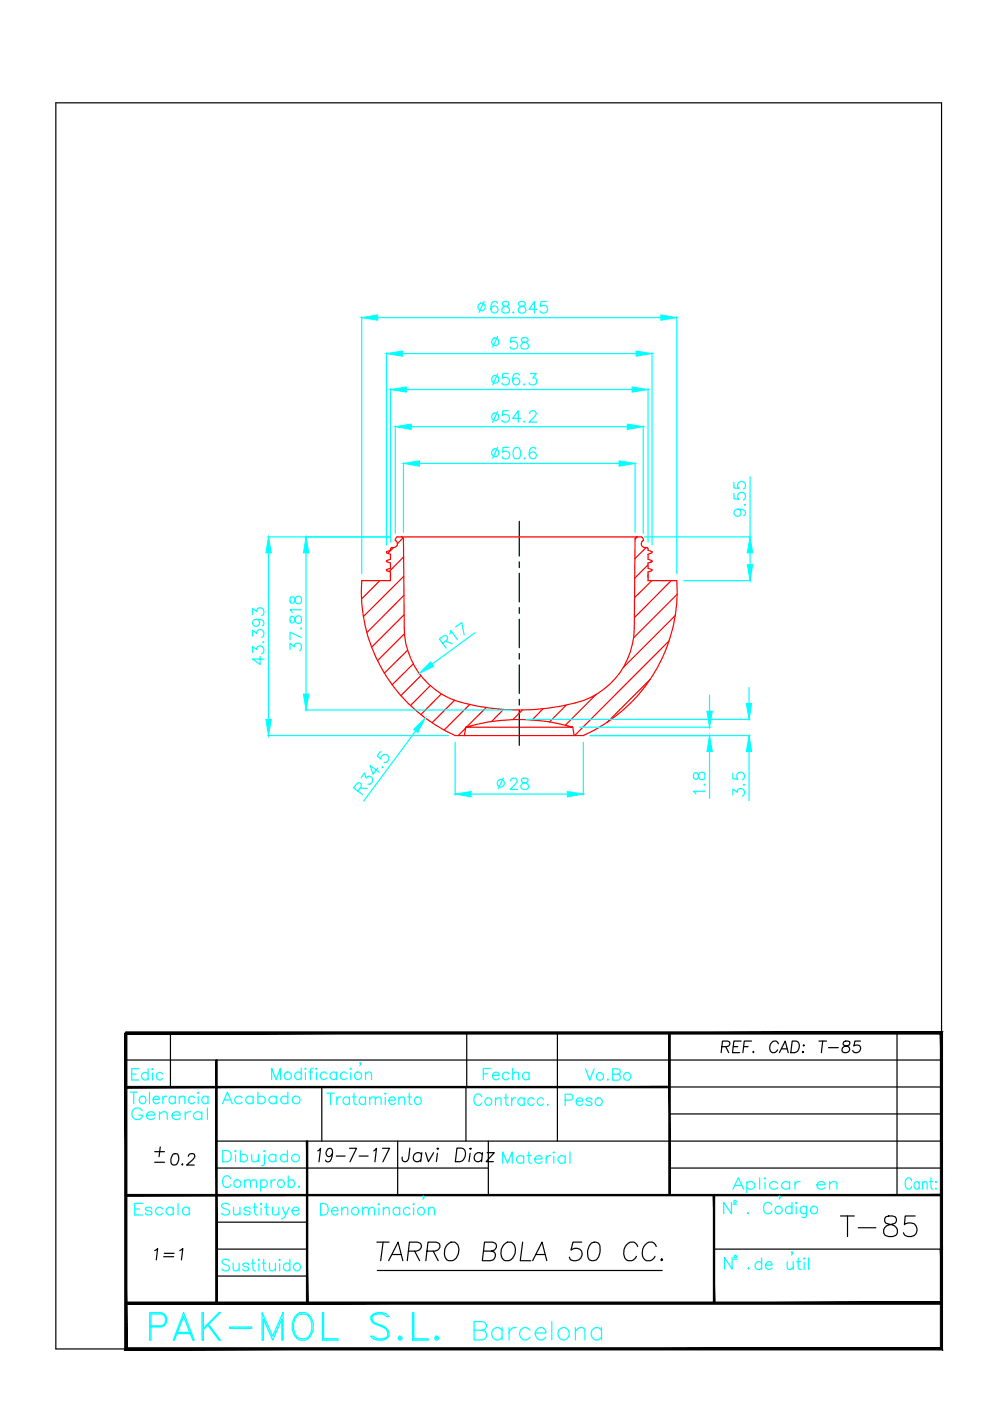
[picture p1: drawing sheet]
<svg xmlns="http://www.w3.org/2000/svg" width="210mm" height="297mm" viewBox="0 0 210 297" stroke-linecap="round" stroke-linejoin="round" font-family="sans-serif">
<!-- layer: 0 -->
<g fill="#000" stroke="#000" stroke-width=".21">
<path d="M26.4 219l.5 66.8v-66.8zM26.4 219l.5 66.8-.5 .4zM26.9 285.8l-.5 .4 173-.4zM26.4 286.2l173-.4 .4 .4zM199.4 264.8v21l.4 .4zM199.4 264.8h.4v21.4zM199.4 219.2v45.6h.4zM199.4 219.2l.4-.4v46zM26.7 219.2h172.7l.4-.4zM26.7 218.8h173.1l-173.1 .4z"/>
<path d="M26.7 230.3v.3l115.3-.3zM26.7 230.6l115.3-.3v.3z"/>
<path d="M141.8 219v34.4h.3zM141.8 219h.3v34.4z"/>
<path d="M26.7 253.5h172.9v-.3zM26.7 253.2h172.9l-172.9 .3z"/>
<path d="M26.7 276.1v.4l172.9-.4zM26.7 276.5l172.9-.4v.4z"/>
<path d="M45.7 224.7v51.6h.3zM45.7 224.7h.3v51.6z"/>
<path d="M65 241.9v34.4h.3zM65 241.9h.3v34.4z"/>
<path d="M151.2 253.4v22.9h.3zM151.2 253.4h.3v22.9z"/>
</g>
<g fill="none" stroke="#000" stroke-width=".25">
<path d="M11.8 21.8h187.8v264.2h-187.8zM110.1 110.5v7.4M110.1 119.1v1.3M110.1 121.5v6.1M110.1 128.8v1.2M110.1 131.3v6M110.1 138.6v1.1M110.1 141v6M110.1 148.3v1.2M110.1 150.7v7.3M36.1 219v11.5M99 219v11.5"/>
<path d="M118.2 219v22.9M142 219v34.4M190.2 219v34.4M199.6 219h-172.9v67M26.7 224.7h172.9M26.7 230.5h172.9M45.9 224.7v51.6M68.2 230.5v11.4M98.8 230.5v11.4M142 236.2h57.6M153.1 221.9h1a.72 .72 0 0 0 .7-.7l-.2-.3-.4-.2h-1l-.3 2.5M153.9 221.9l.6 1.3"/>
<path d="M155.5 221.9h.9M157.1 220.7h-1.5l-.3 2.5h1.5M157.7 221.9h.9M159.3 220.7h-1.5l-.3 2.5M159.6 223.1l.2-.2v.2l-.1 .1zM165 221.3a.92 .92 0 0 0-1-.6 .92 .92 0 0 0-.7 1 1.23 1.23 0 0 0 .5 1.5 1.04 1.04 0 0 0 1.1-.6M165.3 223.2l1.2-2.5 .6 2.5M165.7 222.4h1.2M168 220.7h.8a1.33 1.33 0 0 1 .7 1.4 1.33 1.33 0 0 1-1 1.1h-.8zM170.1 223.1l.2-.2 .1 .2-.2 .1zM170.3 221.7h.2l-.1 .1zM173.6 220.7h1.6"/>
<path d="M174.4 220.7l-.3 2.5M175.7 222.1h2M178.9 220.9l-.1 .4v.3l.3 .1a.91 .91 0 0 1 1 1 .91 .91 0 0 1-1.6 0 .86 .86 0 0 1 .8-.9l.5-.1a.54 .54 0 0 0 .3-.8l-.3-.2zM182.4 220.7h-1.1l-.3 1.1a.84 .84 0 0 1 1.4 .2 .84 .84 0 0 1-.7 1.2 .68 .68 0 0 1-.9-.5M26.7 253.4h172.9M32.8 244.2h2.1M32.8 246.4h2.1M34 243.2l-.3 2M36.7 244.7a.75 .75 0 0 1 1.1 .4 1.35 1.35 0 0 1-1 1.9l-.3-.1a1.84 1.84 0 0 1 .2-2.2zM38.6 246.9h.2l-.2 .1zM39.9 245.2l.2-.4a.81 .81 0 0 1 1.1 0 .77 .77 0 0 1-.3 1.1l-1.3 1.1h1.6M45.9 241.9h153.7"/>
<path d="M45.9 247.7h57.6M45.9 259.1h19.2M65.1 241.9v34.4M67.4 244l.6-.5-.4 2.8M70.5 244.4a.78 .78 0 0 1-1.1 .7 .92 .92 0 0 1-.1-1.1 .92 .92 0 0 1 1-.4 2.55 2.55 0 0 1-.3 2.6l-.6 .1-.3-.1-.1-.2M71.3 245.1h1.9M74.1 243.5h1.5l-1.4 2.8M76.1 245.1h1.9M79.2 244l.6-.5-.3 2.8M81.1 243.5h1.5l-1.4 2.8M84.3 241.9v11.5M86.9 243.4l-.3 2.2-.2 .4a.7 .7 0 0 1-1.1 0v-.7"/>
<path d="M89.4 244.8a.95 .95 0 0 0-1.7 .1 .95 .95 0 0 0 .9 1.4l.6-.4M89.4 244.4l-.2 1.9M90.2 244.4l.6 1.9 1.1-1.9M92.7 243.5l.2-.1 .1 .1-.2 .2zM92.7 244.5l-.2 1.8M96.9 243.4h1a1.46 1.46 0 0 1 .3 2.5l-.7 .4h-1zM99.6 243.5l.2-.1 .1 .1-.1 .2zM99.7 244.5l-.3 1.8M102.3 244.8a.95 .95 0 0 0-1.7 .1 .95 .95 0 0 0 .9 1.4l.6-.4M102.3 244.4l-.2 1.9M103.3 244.4h1.5l-1.7 1.9h1.5M103.5 241.9v11.5"/>
<path d="M142 247.7h57.6M151.4 253.4v22.9M26.7 276.3h172.9M32.8 265.1l.6-.4-.3 2.4M34.7 266.4h2.1M34.8 265.7h2.1M38.1 265.1l.7-.4-.3 2.4M45.9 270.6h19.2M45.9 264.8h19.2M79.9 263.4h2.6M80 269.4h60.4M81.2 263.4l-.5 3.9"/>
<path d="M82.4 267.3l2-3.9 1 3.9M83.1 266h1.9M86.6 265.3h1.7a1.09 1.09 0 0 0 .9-1.6l-.7-.3h-1.7l-.5 3.9M87.9 265.3l1.1 2M90.5 265.3h1.7a1.09 1.09 0 0 0 1-1.6l-.8-.3h-1.7l-.4 3.9M91.8 265.3l1.1 2M94.8 263.9a1.31 1.31 0 0 1 2.3 0 2.49 2.49 0 0 1-1.2 3.4h-.7a2.07 2.07 0 0 1-.4-3.4zM102.5 265.3h1.7a1.09 1.09 0 0 0 .9-1.6l-.7-.3h-1.7l-.4 3.9h1.7a1.1 1.1 0 0 0 .9-.7 1.1 1.1 0 0 0-.2-1.2l-.5-.1M106.8 263.9a1.31 1.31 0 0 1 2.2 0 2.43 2.43 0 0 1-1.1 3.4h-.8a2.14 2.14 0 0 1-.3-3.4zM110.8 263.4l-.5 3.9h2.3M112.9 267.3l2-3.9 1 3.9M113.7 266h1.8"/>
<path d="M123.3 263.4h-1.8l-.4 1.6a1.37 1.37 0 0 1 2.2 .3 1.37 1.37 0 0 1-1.2 2l-1.1-.2-.3-.6M125.4 263.6a1.17 1.17 0 0 1 1.8 .5 3.5 3.5 0 0 1-.8 3 1.18 1.18 0 0 1-1.7-.6 3.2 3.2 0 0 1 .7-2.9zM135.2 264.3l-.5-.7a1.68 1.68 0 0 0-2.4 1.3 2.02 2.02 0 0 0 .9 2.4 1.51 1.51 0 0 0 1.7-.9M139.1 264.3l-.4-.7a1.68 1.68 0 0 0-2.4 1.3 1.9 1.9 0 0 0 .8 2.4 1.51 1.51 0 0 0 1.8-.9M140.3 266.9l.2 .2-.2 .2-.2-.2zM151.4 264.8h48.2"/>
</g>
<g fill="none" stroke="#0ff" stroke-width=".25">
<path d="M27.6 231.6h1.5M27.9 227.7h1M28.3 231.6v2.4M29.4 226.6h-1.5v2.4h1.5M30.2 235.5a1.21 1.21 0 0 0-1.8-.3 1.21 1.21 0 0 0 0 1.9 1.21 1.21 0 0 0 1.8-.3v-.4h-.8M31.1 236.4h1.7a.88 .88 0 0 0-1.2-.7 .88 .88 0 0 0-.4 1.3 .88 .88 0 0 0 1.3 .2l.3-.2M31.4 227.7a.78 .78 0 0 0-1.2-.1 .78 .78 0 0 0 0 1.2 .78 .78 0 0 0 1.2-.2M31.4 226.6v2.4M31.7 231.6v2.4M32.3 226.6l.2 .1-.2 .1-.1-.1zM32.3 227.5v1.5M32.5 233.1h1.3a.68 .68 0 0 0-.8-.7 .68 .68 0 0 0-.5 .9 .7 .7 0 0 0 .5 .7 .7 .7 0 0 0 .8-.3"/>
<path d="M33.8 236.2a1.15 1.15 0 0 1 1.5-.4l.2 .4v1.2M33.8 235.7v1.7M34.5 227.7a.78 .78 0 0 0-1.1-.1 .78 .78 0 0 0 0 1.2 .78 .78 0 0 0 1.1-.2M34.5 232.4v1.6M35.4 232.4a.7 .7 0 0 0-.9 .7M36.5 236.4h1.7a.65 .65 0 0 0-.5-.7 .9 .9 0 0 0-1.2 1 .9 .9 0 0 0 1.5 .5l.2-.2M37.2 232.7a.74 .74 0 0 0-1.1 0 .74 .74 0 0 0 0 1.1 .74 .74 0 0 0 1.1-.1M37.2 232.4v1.6M38 232.8l.6-.4 .5 .1 .1 1.5M38 232.4v1.6M39.3 235.7v1.7M40.4 235.7a.96 .96 0 0 0-1.1 .7"/>
<path d="M41.3 232.7a.74 .74 0 0 0-1.1 0 .74 .74 0 0 0 0 1.1 .74 .74 0 0 0 1.1-.1M42 231.6l.1 .1-.1 .1-.1-.1zM42 232.5v1.5M42.8 236.1a.9 .9 0 0 0-1.2-.4 .9 .9 0 0 0-.5 1.1 .9 .9 0 0 0 1.1 .6l.6-.4M42.8 235.7v1.7M44 234.9v2.5M44.1 232.7a.74 .74 0 0 0-1.1 0 .74 .74 0 0 0 0 1.1 .74 .74 0 0 0 1.1-.1M44.1 232.4v1.6M47.2 234l1-2.4 1.1 2.4M47.6 233.2h1.3M51.3 232.7a.86 .86 0 0 0-1.2-.1 .86 .86 0 0 0 0 1.3 .86 .86 0 0 0 1.2-.2M53.7 232.7a.86 .86 0 0 0-1.3-.1 .86 .86 0 0 0 0 1.3 .86 .86 0 0 0 1.3-.2"/>
<path d="M53.7 232.4v1.6M54.7 232.7a.86 .86 0 0 1 1.3-.1 .86 .86 0 0 1 0 1.3 .86 .86 0 0 1-1.3-.2M54.7 231.6v2.4M57.6 228.9v-2.4l.9 2.4 1-2.4v2.4M58.6 232.7a.86 .86 0 0 0-1.3-.1 .86 .86 0 0 0 0 1.3 .86 .86 0 0 0 1.3-.2M58.6 232.4v1.6M61 232.7a.84 .84 0 0 0-1.2-.1 .84 .84 0 0 0 0 1.2 .84 .84 0 0 0 1.2-.1M61 231.6v2.4M63.9 227.6a.78 .78 0 0 0-1.2-.1 .78 .78 0 0 0 0 1.2 .78 .78 0 0 0 1.2-.1M63.9 226.5v2.4M64.8 226.5l.1 .1-.1 .1zM64.8 227.4v1.5"/>
<path d="M65.5 227.3h.8M66.4 226.5l-.5 .1-.1 .3v2M67.1 226.5l.1 .1-.1 .1-.1-.1zM67.1 227.4v1.5M69.3 227.6a.78 .78 0 0 0-1.2-.1 .78 .78 0 0 0 0 1.2 .78 .78 0 0 0 1.2-.1M69.3 231.8h1.6M70.1 231.8v2.4M71.4 227.6a.78 .78 0 0 0-1.2-.1 .78 .78 0 0 0 0 1.2 .78 .78 0 0 0 1.2-.1M71.4 227.3v1.6M71.4 232.6v1.6M72.3 232.6a.71 .71 0 0 0-.9 .7M73.6 227.6a.78 .78 0 0 0-1.2-.1 .78 .78 0 0 0 0 1.2 .78 .78 0 0 0 1.2-.1"/>
<path d="M74.1 232.9a.76 .76 0 0 0-1.1-.1 .76 .76 0 0 0 0 1.1 .76 .76 0 0 0 1.1-.1M74.1 232.6v1.6M74.4 226.5l.1 .1-.1 .1-.2-.1zM74.4 227.4v1.5M74.7 232.6h.8M75 231.8v1.9l.2 .4 .4 .1M76.5 225.4h-.2l.1-.1 .1 .1-.2 .5M77.5 227.8l.5-.5 .6 .1 .2 1.5M77.5 232.9a.76 .76 0 0 0-1.1-.1 .76 .76 0 0 0 0 1.1 .76 .76 0 0 0 1.1-.1M77.5 227.3v1.6M77.5 232.6v1.6M78.4 233l.5-.4 .6 .1 .1 1.5"/>
<path d="M78.4 232.6v1.6M79.6 233l.6-.4 .5 .1 .1 1.5M81.6 231.9h.2l-.1 .1zM81.7 232.7v1.5M82.5 233.3h1.3a.7 .7 0 0 0-.8-.8 .7 .7 0 0 0-.5 1 .73 .73 0 0 0 .5 .7 .73 .73 0 0 0 .8-.4M84.6 233l.5-.4 .6 .1 .1 1.5M84.6 232.6v1.6M86.4 232.6h.8M86.8 231.8v1.9l.1 .4 .4 .1M102.1 232.5a.85 .85 0 0 0-.9-.6 .85 .85 0 0 0-.7 1 1.03 1.03 0 0 0 .2 1.1 1.03 1.03 0 0 0 1.1 .2l.3-.4M102.5 227.7h.9M104 226.5h-1.5v2.4"/>
<path d="M104.4 228h1.4a.75 .75 0 0 0-1-.6 .75 .75 0 0 0-.3 1.2 .74 .74 0 0 0 1.3 0M105.1 233.2l.5-.5 .6 .2v1.5M105.1 232.7v1.7M106.9 232.7h.8M107.3 231.9v2l.1 .3 .4 .2M107.9 227.7a.78 .78 0 0 0-1.2-.1 .78 .78 0 0 0 0 1.1 .78 .78 0 0 0 1.2-.1M108.5 232.7v1.7M108.7 227.8a.86 .86 0 0 1 1.2-.4l.1 1.5M108.7 226.5v2.4M109.4 232.7a.78 .78 0 0 0-.9 .7M111.2 233.1a.76 .76 0 0 0-1.2-.1 .76 .76 0 0 0 0 1.1 .76 .76 0 0 0 1.2-.1M111.2 232.7v1.7"/>
<path d="M112.2 227.7a.78 .78 0 0 0-1.2-.1 .78 .78 0 0 0 0 1.1 .78 .78 0 0 0 1.2-.1M112.2 227.3v1.6M113.2 233.1a.74 .74 0 0 0-1.1-.1 .74 .74 0 0 0 0 1.1 .74 .74 0 0 0 1.1-.1M115.2 233.1a.74 .74 0 0 0-1.1-.1 .74 .74 0 0 0 0 1.1 .74 .74 0 0 0 1.1-.1M116 234.2h.2l-.1 .2zM119.8 233.3l1.4-.2a.71 .71 0 0 0 0-1l-1.4-.1v2.4M122.2 233.5h1.4a.61 .61 0 0 0-.5-.7 .79 .79 0 0 0-.9 1 .79 .79 0 0 0 1.4 .3M124.1 226.6l.9 2.4 1-2.4M125.5 233.1a.74 .74 0 0 0-1.3 0 1.26 1.26 0 0 0 1.2 .6l.1 .4a.74 .74 0 0 1-1.3 0M128.8 228.8l.2 .1-.2 .1zM129.9 227.8l1.4-.1 .2-.4-.2-.6-1.4-.1v2.4l1.4-.1a.67 .67 0 0 0 .2-.7 .67 .67 0 0 0-.5-.4M28.6 256.3h1"/>
<path d="M30.2 255.1h-1.6v2.5h1.6M32.2 256.3a.81 .81 0 0 0-1.4 0 1.46 1.46 0 0 0 1.3 .6l.1 .3a.81 .81 0 0 1-1.4 0M34.5 256.3a.83 .83 0 0 0-1.3-.2 .83 .83 0 0 0 0 1.3 .83 .83 0 0 0 1.3-.2M36.7 256.3a.83 .83 0 0 0-1.2-.2 .83 .83 0 0 0 0 1.3 .83 .83 0 0 0 1.2-.2M36.7 255.9v1.7M37.7 255.1v2.5M40.1 256.3a.81 .81 0 0 0-1.2-.1 .81 .81 0 0 0 0 1.2 .81 .81 0 0 0 1.2-.2M40.1 255.9v1.7M47.2 243.9h.9a1.25 1.25 0 0 1 .9 1.2 1.25 1.25 0 0 1-.9 1.2h-.9zM48.7 255.5a1.16 1.16 0 0 0-1.7 0l.2 .6 1 .3a.61 .61 0 0 1 .2 1.1 1.11 1.11 0 0 1-1.4-.3M48.9 249.9a.87 .87 0 0 0-1-.6 .87 .87 0 0 0-.7 .9 1.04 1.04 0 0 0 .2 1.2 1.04 1.04 0 0 0 1.1 .2l.4-.4M49.5 255.9l.1 1.6 .6 .1 .7-.5"/>
<path d="M49.9 243.9l.2 .2h-.2h-.1zM49.9 244.9v1.4M50.9 255.9v1.7M51 245.1a.84 .84 0 0 1 1.2-.2 .84 .84 0 0 1 0 1.3 .84 .84 0 0 1-1.2-.2M51 243.9v2.4M51.8 250.6l.6-.5 .6 .1 .1 1.6M51.8 250.1v1.7M53 256.3a.73 .73 0 0 0-.6-.4 .73 .73 0 0 0-.7 .4 1.28 1.28 0 0 0 1.2 .6l.1 .3a.73 .73 0 0 1-.6 .4 .73 .73 0 0 1-.7-.4M53.1 250.6a.85 .85 0 0 1 1.2-.4l.1 1.6M53.4 244.7l.1 1.5a.93 .93 0 0 0 1.3-.3M53.7 255.9h.8M54 255.1v2l.1 .4 .5 .1"/>
<path d="M54.8 244.7v1.6M55.3 250.5a.78 .78 0 0 1 1.1-.1 .78 .78 0 0 1 0 1.1 .78 .78 0 0 1-1.1-.1M55.3 250.1v2.5M55.4 255.1l.1 .2-.1 .1-.2-.1zM55.4 256.1v1.5M56.1 243.9l.1 .2h-.1h-.1zM56.1 244.9v1.8l-.1 .4h-.6M56.1 255.9h.8M56.5 255.1v2l.1 .4 .5 .1M57.5 250.1v1.7M57.8 255.9l.1 1.6 .6 .1 .6-.5M58.4 250.1a.71 .71 0 0 0-.9 .7"/>
<path d="M58.5 245.1a.84 .84 0 0 0-1.3-.2 .84 .84 0 0 0 0 1.3 .84 .84 0 0 0 1.3-.2M58.5 244.7v1.6M59.1 255.9v1.7M59.8 255.9l.8 1.7 .7-1.7M60.6 257.6a.97 .97 0 0 1-.9 .8M60.9 245.1a.84 .84 0 0 0-1.2-.2 .84 .84 0 0 0 0 1.3 .84 .84 0 0 0 1.2-.2M60.9 243.9v2.4M61.1 250.5a.76 .76 0 0 1 1.1-.1 .76 .76 0 0 1 0 1.1 .76 .76 0 0 1-1.1-.1M61.1 249.3v2.5M61.9 256.7h1.5a.6 .6 0 0 0-.5-.8 .81 .81 0 0 0-.9 1.1 .81 .81 0 0 0 1.4 .2M63.3 251.6l.1-.1 .1 .1-.1 .2zM68 255.2h.8a1.29 1.29 0 0 1 .8 1.2 1.29 1.29 0 0 1-.8 1.2h-.8z"/>
<path d="M70.3 256.7h1.4a.7 .7 0 0 0-.7-.8 .7 .7 0 0 0-.7 .8 .77 .77 0 0 0 .4 .9 .77 .77 0 0 0 1-.3M72.5 256.5l.6-.5 .5 .1 .1 1.5M72.5 256v1.6M76.9 256.5l.6-.5 .5 .1 .1 1.5M76.9 256v1.6M78.1 256.5l.6-.5 .6 .1 .1 1.5M80.3 255.2l.2 .1-.2 .1-.1-.1zM80.3 256.1v1.5M81.3 256.5l.5-.5 .6 .1 .1 1.5M81.3 256v1.6M84.7 256.3a.78 .78 0 0 0-1.1-.1 .78 .78 0 0 0 0 1.2 .78 .78 0 0 0 1.1-.1M84.7 256v1.6"/>
<path d="M86.9 256.3a.76 .76 0 0 0-1.1-.1 .76 .76 0 0 0 0 1.2 .76 .76 0 0 0 1.1-.1M87.7 255.2l.1 .1-.1 .1zM87.7 256.1v1.5M89.9 253.7h-.3l.2-.1 .1 .1-.3 .6M90.8 256.5l.6-.5 .6 .1 .1 1.5M90.8 256v1.6M106.6 246.6v-2.4l1 2.4 1-2.4v2.4M111 245.4a.84 .84 0 0 0-1.2-.2 .84 .84 0 0 0 0 1.3 .84 .84 0 0 0 1.2-.2M111 245v1.6M111.7 245h.9M112.1 244.2v2l.2 .3 .5 .1M113.4 245.7h1.5a.81 .81 0 0 0-1-.6 .81 .81 0 0 0-.5 1 .81 .81 0 0 0 1 .5l.5-.3"/>
<path d="M115.8 245v1.6M116.8 245a.85 .85 0 0 0-1 .7M117.4 244.2l.1 .1-.1 .2-.1-.2zM117.4 245.2v1.4M119.8 245.4a.84 .84 0 0 0-1.2-.2 .84 .84 0 0 0 0 1.3 .84 .84 0 0 0 1.2-.2M119.8 245v1.6M120.8 244.2v2.4M155.1 254.9v2.4l-1.7-2.4v2.4M155.4 252.1l1.1-2.4 1.2 2.4M155.4 255.3h.8M155.8 251.3h1.5M158.4 250.9a.87 .87 0 0 1 1.3-.2 .87 .87 0 0 1-.1 1.3 .99 .99 0 0 1-1.2-.2"/>
<path d="M158.4 250.5v2.4M158.4 257.3l.2-.2 .1 .2zM161.1 249.7v2.4M162 249.9l.2-.2 .1 .2zM162.2 250.7v1.4M163.6 255.5a.89 .89 0 0 0-1-.6 .89 .89 0 0 0-.7 1 1.06 1.06 0 0 0 .2 1.1 1.06 1.06 0 0 0 1.2 .3l.3-.5M164.9 250.9a.87 .87 0 0 0-1.3-.2 .87 .87 0 0 0 0 1.3 .97 .97 0 0 0 1.3-.2M165.4 253.7h-.2l.1-.2 .1 .2-.2 .5M167.4 250.9a.87 .87 0 0 0-1.3-.2 .87 .87 0 0 0 0 1.3 .97 .97 0 0 0 1.3-.2M167.4 250.5v1.6M167.9 256.1a.78 .78 0 0 0-1.1-.1 .78 .78 0 0 0 0 1.1 .78 .78 0 0 0 1.1-.1M167.9 254.9v2.4"/>
<path d="M168.6 250.5v1.6M168.8 254.9l.1 .2h-.1zM168.8 255.9v1.4M169.7 250.5a.97 .97 0 0 0-1.1 .7M171 255.7l-.1 2.2a.77 .77 0 0 1-.9 .2M171 256.1a.76 .76 0 0 0-1.1-.1 .76 .76 0 0 0 0 1.1 .76 .76 0 0 0 1.1-.1M173.2 251.2h1.7a.86 .86 0 0 0-1.1-.7 .86 .86 0 0 0-.5 1.3 .86 .86 0 0 0 1.3 .2l.3-.2M175.9 251a1.04 1.04 0 0 1 1.4-.3l.1 .3v1.1M175.9 250.5v1.6M193.3 250.3a.64 .64 0 0 0-.7-.6 .64 .64 0 0 0-.6 .6l-.1 .4a1.04 1.04 0 0 0 .9 1.4l.5-.5M194.9 250.9l-.2-.2a.74 .74 0 0 0-.9 .4 .74 .74 0 0 0 .3 .9l.4 .1 .4-.3M194.9 250.5v1.6"/>
<path d="M195.6 251l.4-.5 .5 .2 .1 1.4M195.6 250.5v1.6M197.1 250.5h.6M197.4 249.7v2l.1 .3 .3 .1M198.4 250.5v.2zM198.4 251.9v.2zM38.9 278.3l2.3 5.8h-.3l-2-5-1.9 5h-.3zM42.8 278.3h.3v5.8h-.3zM48.6 267.4a.85 .85 0 0 0-.8-.4 .85 .85 0 0 0-.7 .6l.2 .3 .9 .4a.61 .61 0 0 1 .2 1 1 1 0 0 1-1.3-.2M49.4 267.8l.2 1.5 .5 .2 .6-.5M50.7 267.8v1.7M52.7 268.2a.7 .7 0 0 0-.6-.4 .7 .7 0 0 0-.6 .4 1.26 1.26 0 0 0 1.1 .5l.1 .4a.7 .7 0 0 1-.6 .4 .7 .7 0 0 1-.6-.4"/>
<path d="M53.3 267.8h.8M53.6 267v2l.1 .3 .5 .2M54.9 267v.3l-.1-.2zM54.9 267.9v1.6M55.6 278.3l2.2 5 2.2-5v5.8h-.2v-4.4l-2 4.4-1.9-4.4v4.4h-.3zM55.6 267.8h.7M55.9 267v2l.1 .3 .5 .2M57.1 267.8l.2 1.5 .5 .2 .6-.5M58.4 267.8v1.7M59.3 267l.1 .1-.1 .2-.1-.2zM59.3 267.9v1.6M61.5 268.2a.8 .8 0 0 0-1.4 .2 .8 .8 0 0 0 .9 1.1l.5-.4"/>
<path d="M61.5 267v2.5M62.5 279.1a1.99 1.99 0 0 1 2-.8 1.99 1.99 0 0 1 1.6 1.4 3.3 3.3 0 0 1-1.4 4.4 2.05 2.05 0 0 1-2.4-1.4 3.7 3.7 0 0 1 .2-3.6zM63.1 278.8l.8-.2 1.4 .2a3.7 3.7 0 0 1 0 4.8l-.8 .2-1.4-.2a3.7 3.7 0 0 1 0-4.8zM68.4 278.3h.2v5.5h3.1v.3h-3.3zM78.6 279.1a2.54 2.54 0 0 1 3.9 0h-.6a2.08 2.08 0 0 0-3 0v.6l.2 .5 2 .9a1.95 1.95 0 0 1 1.4 2.2 2.54 2.54 0 0 1-3.9 0h.5a2.08 2.08 0 0 0 3.1 0 1.54 1.54 0 0 0-1.1-2l-1.4-.5a1.53 1.53 0 0 1-1.1-1.7zM87.5 278.3h.2v5.5h3.1v.3h-3.3zM155.2 266.6v2.5l-1.6-2.5v2.5M155.5 267h.8M158.7 268.8l.1 .1-.1 .2-.1-.2zM161.5 267.9a.78 .78 0 0 0-1.2-.1 .78 .78 0 0 0 0 1.1 .78 .78 0 0 0 1.2-.1M161.5 266.7v2.5M162.3 268.2h1.4a.72 .72 0 0 0-.8-.7 .72 .72 0 0 0-.6 .9 .76 .76 0 0 0 .5 .7 .76 .76 0 0 0 .9-.3"/>
<path d="M166.9 267.5l.1 1.5 .6 .2 .6-.5M168 265.5l-.1 .1-.1-.1 .1-.1 .1 .1-.2 .6M168.2 267.5v1.7M168.9 267.5h.8M169.2 266.7v2l.2 .3 .4 .2M170.5 266.7l.1 .1-.1 .2-.1-.2zM170.5 267.6v1.6M171.4 266.7v2.5M32 281.1h2.2a1.38 1.38 0 0 0 .6-2.3l-.6-.2h-2.2v5.5h-.3v-5.8h2.5a1.59 1.59 0 0 1 1.2 1.5 1.59 1.59 0 0 1-1.2 1.5h-2.2M37.3 282.7h3.3M37.6 282.5h2.7M43.1 281.6l3.3-3.3h.3l-3.6 3.6"/>
<path d="M43.9 280.8l2.5 3.3h.3l-2.5-3.3M48.7 281.3h4.7v.3h-4.7zM84.7 283.3h.3l.2 .3v.2l-.2 .3h-.3l-.3-.3v-.2zM84.7 283.6h.3v.2h-.3zM92.4 283.3h.3l.3 .3v.2l-.3 .3h-.3l-.2-.3v-.2zM92.4 283.6h.3v.2h-.3zM100.5 282h1.7l.6-.1a.88 .88 0 0 0 0-1.5l-.6-.2h-1.7v3.9h1.7a1.04 1.04 0 0 0 1-1 1.04 1.04 0 0 0-1-1.1M106.5 282a1.3 1.3 0 0 0-2.2 .2 1.3 1.3 0 0 0 .9 1.9h.5l.8-.6M106.5 281.5v2.6M107.9 281.5v2.6M109.4 281.5a1.29 1.29 0 0 0-1.5 1.1M112.4 282a1.27 1.27 0 0 0-2-.1 1.27 1.27 0 0 0 .3 2 1.09 1.09 0 0 0 1.7-.4"/>
<path d="M113.5 282.6h2.2a1.12 1.12 0 0 0-1.1-1.2 1.12 1.12 0 0 0-1.1 1.2 1.23 1.23 0 0 0 .7 1.4 1.23 1.23 0 0 0 1.5-.5M117 280.2v3.9M118.5 282a1.27 1.27 0 0 1 1.9-.1 1.27 1.27 0 0 1-.3 2 1.27 1.27 0 0 1-1.6-.3 1.27 1.27 0 0 1 0-1.6zM122 282.2l.9-.7h.6l.4 .2 .1 .5v1.9M122 281.5v2.6M127.5 282a1.27 1.27 0 0 0-1.9-.1 1.27 1.27 0 0 0 .3 2 1.07 1.07 0 0 0 1.6-.4M127.5 281.5v2.6"/>
<circle cx="30.2" cy="233.2" r=".79"/>
<circle cx="61" cy="228.1" r=".8"/>
<circle cx="62.8" cy="233.2" r=".83"/>
<circle cx="75.9" cy="228.1" r=".8"/>
<circle cx="88.6" cy="233.3" r=".79"/>
<circle cx="103.6" cy="233.5" r=".79"/>
<circle cx="126.9" cy="233.6" r=".8"/>
<circle cx="127.2" cy="228.2" r=".8"/>
<circle cx="133" cy="228.2" r=".8"/>
<circle cx="50.3" cy="250.9" r=".8"/>
<circle cx="59.6" cy="250.9" r=".79"/>
<circle cx="62.7" cy="245.5" r=".83"/>
<circle cx="75.3" cy="256.8" r=".8"/>
<circle cx="89.3" cy="256.8" r=".8"/>
<circle cx="155.8" cy="254.8" r=".28"/>
<circle cx="165.1" cy="256.5" r=".8"/>
<circle cx="172.6" cy="256.5" r=".8"/>
<circle cx="63" cy="268.6" r=".8"/>
<circle cx="155.9" cy="266.4" r=".28"/>
</g>
<!-- layer: COTAS1 -->
<g fill="none" stroke="#f00" stroke-width=".25">
<path d="M83.4 116.1l-1.2 1.2M85.1 113.8l.2 .1 .2 .4 .2 18.9a16.4 16.4 0 0 0 12.5 15.8 47.3 47.3 0 0 0 25.4-.5 16.4 16.4 0 0 0 10.9-15.3l.1-18.9M85.5 114l-1.3 1.3M85.6 118.1l-3.1 3.1M134.9 113.9l.2-.1-.5 .5zM137 116.1l-2.4 2.3M137.4 119.8l-2.8 2.8M138.2 119l-.2 .2M80.5 123.1l-3.8 3.9M82.8 123.1h-6.1a33.6 33.6 0 0 0 19.8 32.9h27.2a33.6 33.6 0 0 0 19.8-32.9h-6.1M85.6 122.2l-8.6 8.5M85.6 126.2l-7.8 7.9"/>
<path d="M85.7 130.3l-6.9 6.9M85.8 134.4l-5.8 5.7M86.4 137.8l-4.9 4.9M138.2 123.1l-3.7 3.6M141.8 135.9l-20 20.1M142.3 123.1l-7.8 7.8M143.2 130.5l-11 11M143.6 126l-9.2 9.2M87.6 140.8l-4.5 4.4M89.2 143.3l-4.2 4.2M91.2 145.4l-4.2 4.2M93.6 147.1l-4.4 4.4"/>
<path d="M96.4 148.5l-4.8 4.7M98.7 154.2a40.3 40.3 0 0 1 22.7 0zM98.7 154.2l-.2 1.8M98.7 154.3l-1.6 1.7M99.6 149.4l-5.4 5.4M103.1 150l-4.2 4.1M106.8 150.4l-2.6 2.6M110.8 150.5l-2.1 2.1M115.1 150.3l-2.3 2.4M120 149.5l-3.5 3.6M121.4 154.2l.3 1.8M126.4 147.2l-6.5 6.6"/>
<path d="M137.9 144l-9.2 9.2"/>
</g>
<!-- layer: 0 -->
<path d="M82.8 116.4v.3M82.8 117.5v1.1M82.8 119.4v1.1M84.2 113.8h.9M135.1 113.8h.9M137.4 116.4v.3M137.4 117.5v1.1M137.4 119.4v1.1M82.8 121.3v1.8M137.4 121.3v1.8" fill="none" stroke="#f00" stroke-width=".25"/>
<!-- layer: 2 -->
<path d="M83.1 116.1h.4M83.1 116.1l-.3 .3M84 114.7a.78 .78 0 0 1 .2 .9 .78 .78 0 0 1-.7 .5M84.2 113.8a.59 .59 0 0 0-.2 1M85.1 113.8h50M136 113.8l.4 .7M136.4 114.6a.81 .81 0 0 0-.4 .9 .81 .81 0 0 0 .7 .6M136.7 116.1h.4M137.1 116.1l.3 .3" fill="none" stroke="#f00" stroke-width=".25"/>
<!-- layer: COTAS -->
<path d="M82.8 116.7l-.9 .3v.2l.9 .3M82.8 118.6l-.9 .3v.2l.9 .3M137.4 116.7l.8 .3v.2l-.8 .3M137.4 118.6l.8 .3v.2l-.8 .3M82.8 120.5l-.9 .3v.2l.9 .3M137.4 120.5l.8 .3v.2l-.8 .3" fill="none" stroke="#f00" stroke-width=".25"/>
<!-- layer: COTAS1 -->
<g fill="none" stroke="#0ff" stroke-width=".25">
<path d="M76.7 67.1v54.5M80.1 67.4h60M81.9 74.8v40.7M85.3 75h49.6M102.6 63.9l-1 2.3M105.5 64.3a.68 .68 0 0 0-.7-.4 .68 .68 0 0 0-.6 .5 1.43 1.43 0 0 0 .6 2 .76 .76 0 0 0 .8-.7 .76 .76 0 0 0-.7-.8 .76 .76 0 0 0-.8 .7M105.5 79.3l-1 2.3M105.5 71.3l-1 2.3M106.6 64.1l-.1 .4 .4 .4a1.02 1.02 0 0 1 1.1 1 .82 .82 0 0 1-1 .5 .82 .82 0 0 1-.5-1.1l1.3-.5 .1-.5a.87 .87 0 0 0-1.3-.2zM107.8 79.2h-1.2l-.1 1a.88 .88 0 0 1 1.3 0 .88 .88 0 0 1 0 1.2 .88 .88 0 0 1-1.3 0l-.1-.2M108.8 66.1l-.1 .2 .1 .1 .2-.1M109.5 71.6h-1.1l-.2 1a.88 .88 0 0 1 1.3 0 .88 .88 0 0 1 0 1.2 .88 .88 0 0 1-1.3 0l-.1-.3"/>
<path d="M110.1 79.5a.78 .78 0 0 0-1.1-.2 1.92 1.92 0 0 0 0 2.2 .76 .76 0 0 0 1.2-.3 .76 .76 0 0 0-.6-1.1 .76 .76 0 0 0-.9 .7M110.1 64.1l-.1 .4a1.4 1.4 0 0 0 1.2 .6 .67 .67 0 0 1 .3 .7 .67 .67 0 0 1-.6 .6l-.8-.1a.74 .74 0 0 1-.2-.8 .74 .74 0 0 1 .7-.5l.6-.2 .2-.5a.87 .87 0 0 0-1.3-.2zM110.7 71.7a.48 .48 0 0 0 .2 .8 .9 .9 0 0 1 .9 .3 .9 .9 0 0 1 .2 1 .89 .89 0 0 1-1 .2 .89 .89 0 0 1-.6-.8 1.05 1.05 0 0 1 1.2-.7l.2-.1 .2-.5a.91 .91 0 0 0-1.3-.2zM112.4 79.2h1.3l-.7 .9a.77 .77 0 0 1 .8 .9 .77 .77 0 0 1-1 .6l-.5-.2-.1-.2M113.9 65.6h-1.7l1.1-1.7v2.5M115.9 63.9h-1.2l-.1 1.1a.86 .86 0 0 1 1.3-.1 .86 .86 0 0 1-.1 1.3 .86 .86 0 0 1-1.3-.3M138.2 74.8v40.7M143.5 67.1v54.5M82.8 82.4v32.5M83.8 90.3v22.8M85.5 98.1v14.8M86.2 82.6h47.8"/>
<path d="M87.2 90.5h45.8M88.9 98.3h42.4M105.5 94.8l-1 2.4M105.5 87.2l-1 2.3M107.8 87.1h-1.2l-.1 1a.86 .86 0 0 1 1.3 0 .86 .86 0 0 1-.1 1.3 .86 .86 0 0 1-1.3-.3M107.9 94.9h-1.2l-.1 1a.85 .85 0 0 1 1.3 0 .85 .85 0 0 1-.2 1.3 .85 .85 0 0 1-1.2-.3M109.1 95a.77 .77 0 0 1 1.2 .3 2.01 2.01 0 0 1-.2 1.9 .89 .89 0 0 1-1.2-.3 2.21 2.21 0 0 1 .2-1.9zM110.4 88.7h-1.7l1.2-1.6v2.4M111.2 89.3l-.2 .1h.2M111.2 81.4l-.2 .1 .2 .1v-.1M111.2 97.1l-.1 .1h.2M112.3 87.7l.2-.5 .3-.1 .6 .1a.52 .52 0 0 1 .2 .8l-1.4 1.5h1.6"/>
<path d="M113.6 95.2a.69 .69 0 0 0-1-.2 1.75 1.75 0 0 0 0 2.2 .76 .76 0 0 0 1.1-.4 .76 .76 0 0 0-.6-1 .76 .76 0 0 0-.9 .7M134.6 98.1v14.8M136.4 90.3v22.8M137.4 82.4v32.5M56.8 113.8h25.9M56.9 117.2v35.3M64.9 117.2v30M136.6 113.8h22.6M155.6 104.6v1.1l1.1 .2a.85 .85 0 0 1 0-1.3 .85 .85 0 0 1 1.2 .2 .85 .85 0 0 1-.3 1.2M155.6 102.3v1.2h1.1a.85 .85 0 0 1 0-1.2 .85 .85 0 0 1 1.2 .1 .85 .85 0 0 1-.3 1.3M156.4 108a.76 .76 0 0 1 .7 1 .76 .76 0 0 1-1.2 .3 .76 .76 0 0 1 .1-1.2 2.15 2.15 0 0 1 1.9 .2 .7 .7 0 0 1-.2 1M157.9 106.9l.2 .1-.2 .1-.1-.1"/>
<path d="M159 101.1v12.7M159 117.2v2.5M53.5 138.3v-1.2l1 .7a.78 .78 0 0 1 .9-.9 .78 .78 0 0 1 .6 1.1l-.3 .5-.2 .1M53.5 134.9v-1.3l1 .7a.78 .78 0 0 1 .8-.8 .78 .78 0 0 1 .7 1l-.3 .5-.2 .1M53.5 130.3v-1.3l1 .7a.78 .78 0 0 1 .9-.9 .78 .78 0 0 1 .6 1.1l-.3 .5-.2 .1M54.3 131.3a.75 .75 0 0 1 .6 1.1 .75 .75 0 0 1-1.2 .2 .75 .75 0 0 1 .2-1.2 2.29 2.29 0 0 1 1.9 .3 .69 .69 0 0 1-.2 1M55.1 139.1v1.8l-1.6-1.2h2.5M55.8 136.1h.2l-.2 .2-.1-.2M61.5 137.7v-1.3l.9 .8a.77 .77 0 0 1 .9-.9 .77 .77 0 0 1 .6 1.1l-.1 .3-.4 .3M61.6 130.8a.91 .91 0 0 0 .2 1.3l.5-.1 .1-.3a.96 .96 0 0 1 1-1.1l.3 .1a.94 .94 0 0 1-.3 1.5 .71 .71 0 0 1-.8-.7l-.2-.5a.48 .48 0 0 0-.8-.2zM61.6 126.6a.91 .91 0 0 0 .2 1.3h.3a1.26 1.26 0 0 0 .5-1.2 .67 .67 0 0 1 .8-.3 .67 .67 0 0 1 .5 .6l-.1 .8a.73 .73 0 0 1-.8 .2 .73 .73 0 0 1-.4-.7l-.2-.4a.51 .51 0 0 0-.8-.3zM63.8 133.1v.3l-.1-.2"/>
<path d="M63.9 135.2l-2.4-1.2v1.6M63.9 129.3h-2.4l.5 .6M93.8 136.4l.9-.6 .2-.5a.52 .52 0 0 0-.6-.6l-1.1 .8 1.4 1.9M94.5 135.9l1.4 .6M95.4 134.4l.2-.7 1.4 1.9M96.6 132.9l1.3-.9 .5 2.6M100.7 134.2l-9.1 6.6M145 123.1h14.2M56.8 156h38.3M64.7 150.5h44M80.7 159.3l-.7 1 .8 .7a.85 .85 0 0 1 .7-1.1 .85 .85 0 0 1 .9 .9 .85 .85 0 0 1-1 .8M88.1 155l-11 14.8"/>
<path d="M96.5 157.4v11.2M111.5 152.5h47.5M122.9 154.2h27.8M123.7 157.4v11.2M125.1 156h33.9M150.4 147.4v3.4M150.4 159.3v10M158.8 145.8v3.3M158.8 159.3v10.5M75.9 167.7l.6-.8a.62 .62 0 0 0-.2-.9h-.4l-.3 .2-.6 .8 1.9 1.5M76.4 167.1l1.5 .1M76.6 164.9l.7-1 .3 1.1a.79 .79 0 0 1 1.3-.2 .79 .79 0 0 1-.2 1.3l-.3 .2-.4-.1"/>
<path d="M80.1 162.8l-1 1.4-.6-1.9 1.9 1.4M81.1 162.6l.1 .1-.2-.1M99.9 168.4h20.4M106.7 164.9l-1.1 2.3M108.2 165.6l.2-.4a.79 .79 0 0 1 1-.1 .55 .55 0 0 1 .1 .8l-1.4 1.5h1.7M110.7 165.1a.48 .48 0 0 0 .2 .8 .9 .9 0 0 1 .9 .3 .9 .9 0 0 1 .2 1 .89 .89 0 0 1-1 .2 .89 .89 0 0 1-.6-.8 1.05 1.05 0 0 1 1.2-.7l.2-.1 .2-.5a.91 .91 0 0 0-1.3-.2zM147.2 163.9a.95 .95 0 0 0 .2 1.3l.5-.1 .1-.3a.96 .96 0 0 1 1-1.1l.3 .1a.94 .94 0 0 1-.3 1.5 .71 .71 0 0 1-.9-.7l-.1-.4a.51 .51 0 0 0-.8-.3zM149.4 166.2v.3l-.1-.1M149.5 167.8h-2.4l.4 .5M155.4 168.6v-1.3l.9 .7a.81 .81 0 0 1 1.2-.7 .81 .81 0 0 1 .1 1.4l-.2 .1M155.4 163.9v1.2l1 .1a.86 .86 0 0 1 0-1.3 .86 .86 0 0 1 1.3 .1 .86 .86 0 0 1-.3 1.3M157.7 166.2l.1 .2-.1 .1-.1-.1"/>
<circle cx="102.1" cy="65" r=".8"/>
<circle cx="105" cy="72.4" r=".8"/>
<circle cx="105" cy="80.4" r=".8"/>
<circle cx="105" cy="95.9" r=".8"/>
<circle cx="105" cy="88.4" r=".8"/>
<circle cx="106.2" cy="166.1" r=".8"/>
</g>
<path d="M178.2 257.8h2.9M179.7 257.8v4.4M187.8 258a.86 .86 0 0 0 .4 1.5 2.03 2.03 0 0 1 2.1 1.2 1.1 1.1 0 0 1-1 1.5h-.9l-.6-.2a1.3 1.3 0 0 1-.4-1.5 1.3 1.3 0 0 1 1.2-.8l.8-.2a.86 .86 0 0 0 .5-1.5l-.6-.2h-.9zM194 257.8h-2.1l-.1 1.9a1.55 1.55 0 0 1 2.3 0 1.55 1.55 0 0 1-.3 2.3 1.59 1.59 0 0 1-2.3-.6M182 260.3h3.7" fill="none" stroke="#000" stroke-width=".25"/>
<g fill="#0ff" stroke="#0ff" stroke-width=".21">
<path d="M96.5 168.4l3.4-.6v1.2z"/>
<path d="M120.3 167.8l3.4 .6-3.4 .6z"/>
<path d="M85.5 98.3l3.4-.6v1.1z"/>
<path d="M131.3 97.7l3.3 .6-3.3 .5z"/>
<path d="M83.8 90.5l3.4-.6v1.2z"/>
<path d="M133 89.9l3.4 .6-3.4 .6z"/>
<path d="M82.8 82.6l3.4-.6v1.1z"/>
<path d="M134 82l3.4 .6-3.4 .5z"/>
<path d="M81.9 75l3.4-.6v1.1z"/>
<path d="M134.9 74.4l3.3 .6-3.3 .5z"/>
<path d="M76.7 67.4l3.4-.6v1.1z"/>
<path d="M140.1 66.8l3.4 .6-3.4 .5z"/>
<path d="M149.9 150.8h1.1l-.6 3.4z"/>
<path d="M150.4 156l.6 3.3h-1.1z"/>
<path d="M158.2 149.1h1.2l-.6 3.4z"/>
<path d="M158.8 156l.6 3.3h-1.2z"/>
<path d="M91.3 140.3l.7 1-3.1 1.5z"/>
<path d="M87.7 154.6l2.5-2.4-1.6 3.1z"/>
<path d="M158.4 119.7h1.2l-.6 3.4z"/>
<path d="M159 113.8l.6 3.4h-1.2z"/>
<path d="M56.9 113.8l.6 3.4h-1.1z"/>
<path d="M56.4 152.5h1.1l-.6 3.5z"/>
<path d="M64.9 113.8l.6 3.4h-1.2z"/>
<path d="M64.3 147.2h1.2l-.6 3.3z"/>
</g>
</svg>
